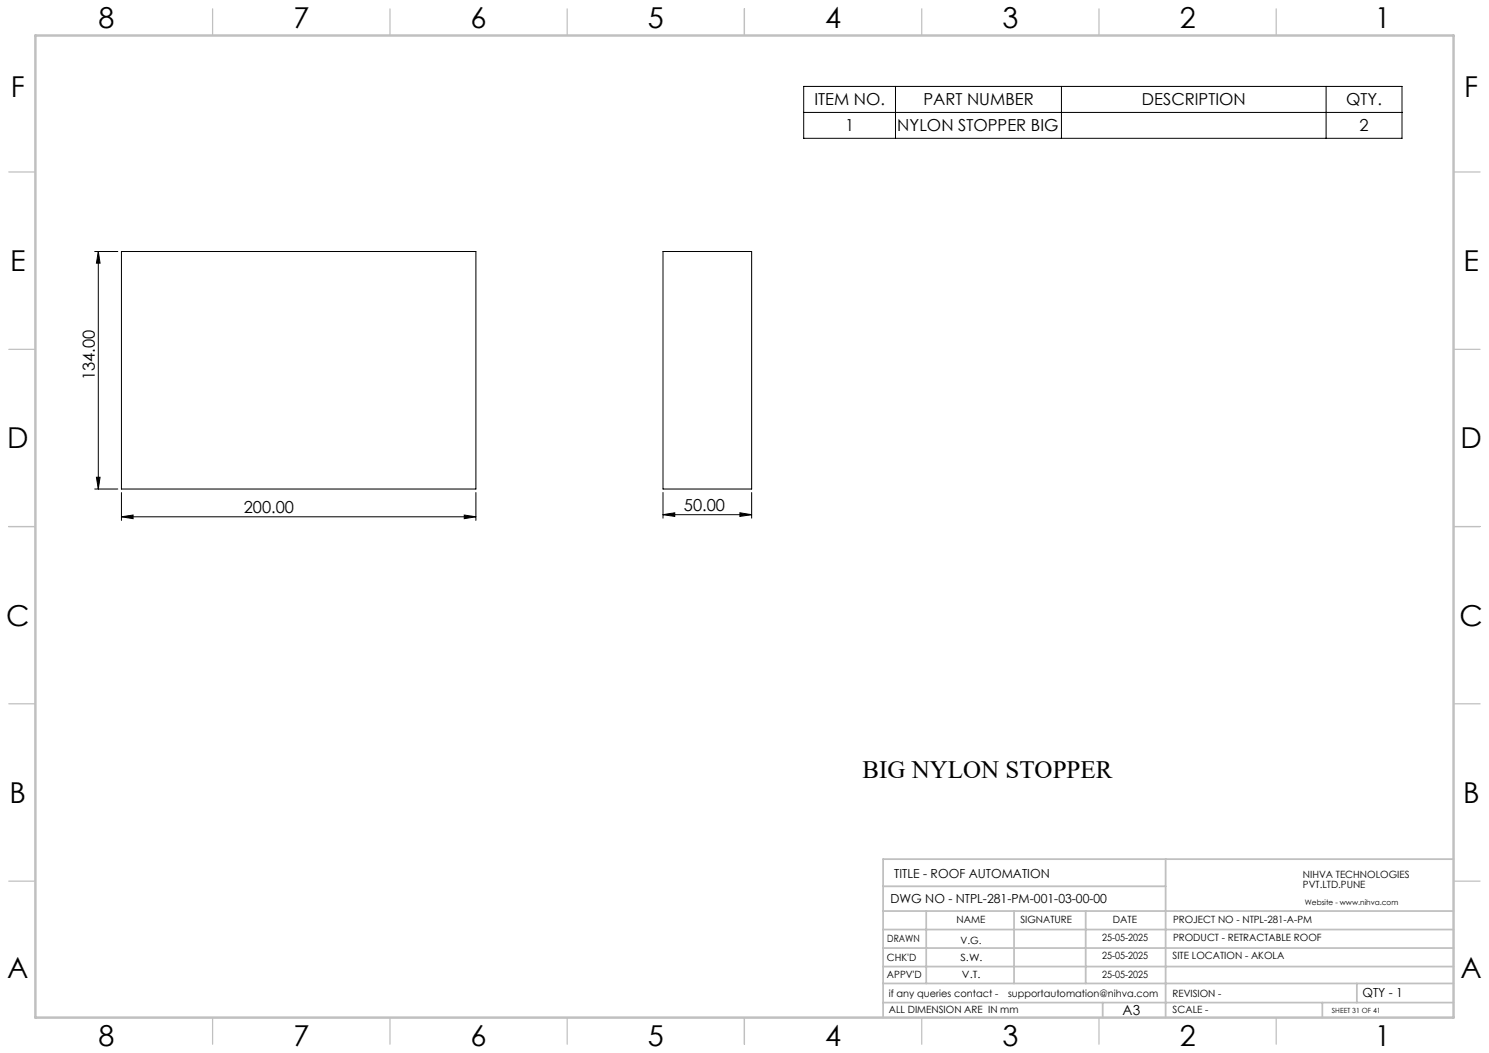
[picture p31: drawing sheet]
<svg xmlns="http://www.w3.org/2000/svg" width="420mm" height="297mm" viewBox="0 0 420 297" stroke-linecap="round" stroke-linejoin="round" font-family="sans-serif">
<defs><g id="words">
<g font-size="8.1">
<text x="27.8" y="8">8</text>
<text x="82.8" y="8">7</text>
<text x="132.8" y="8">6</text>
<text x="182.8" y="8">5</text>
<text x="232.8" y="8">4</text>
<text x="282.8" y="8">3</text>
<text x="332.8" y="8">2</text>
<text x="387.8" y="8">1</text>
<text x="3" y="27.2">F</text>
<text x="413" y="27.2">F</text>
<text x="2.8" y="76.5">E</text>
<text x="412.8" y="76.5">E</text>
<text x="2" y="126.5">D</text>
<text x="412" y="126.5">D</text>
<text x="1.7" y="176.5">C</text>
<text x="411.7" y="176.5">C</text>
<text x="2.7" y="226.5">B</text>
<text x="412.7" y="226.5">B</text>
<text x="2" y="275.7">A</text>
<text x="412" y="275.7">A</text>
<text x="27.8" y="295">8</text>
<text x="82.8" y="295">7</text>
<text x="132.8" y="295">6</text>
<text x="182.8" y="295">5</text>
<text x="232.8" y="295">4</text>
<text x="282.8" y="295">3</text>
<text x="332.8" y="295">2</text>
<text x="387.8" y="295">1</text>
</g>
<text font-size="7.1" x="243.2" y="219.5">BIG NYLON STOPPER</text>
<g font-size="4.7">
<text x="229.7" y="29.7">ITEM NO.</text>
<text x="260.4" y="29.7">PART NUMBER</text>
<text x="322.1" y="29.7">DESCRIPTION</text>
<text x="379.7" y="29.7">QTY.</text>
<text x="238.4" y="37">1</text>
<text x="253.1" y="37">NYLON STOPPER BIG</text>
<text x="383.5" y="37">2</text>
<text x="26.7" y="107.2" transform="rotate(-90 26.7 107.2)">134.00</text>
<text x="68.7" y="144.7">200.00</text>
<text x="192.9" y="144.1">50.00</text>
</g>
<text font-size="3.9" x="316.7" y="286.4">A3</text>
<g font-size="3.5">
<text x="252.2" y="247.7">TITLE - ROOF AUTOMATION</text>
<text x="251.2" y="254.8">DWG NO - NTPL-281-PM-001-03-00-00</text>
<text x="384.3" y="281.1">QTY - 1</text>
</g>
<g font-size="2.8">
<text x="367.5" y="247.7">NIHVA TECHNOLOGIES</text>
<text x="367.5" y="250.5">PVT.LTD.PUNE</text>
<text x="269.8" y="260.4">NAME</text>
<text x="287.8" y="260.4">SIGNATURE</text>
<text x="313.9" y="260.5">DATE</text>
<text x="330.9" y="260.5">PROJECT NO - NTPL-281-A-PM</text>
<text x="250.3" y="265.7">DRAWN</text>
<text x="270.9" y="266.1">V.G.</text>
<text x="310.9" y="265.5">25-05-2025</text>
<text x="330.9" y="265.5">PRODUCT - RETRACTABLE ROOF</text>
<text x="250.2" y="271.1">CHK'D</text>
<text x="250.2" y="275.8">APPV'D</text>
<text x="270.9" y="271.1">S.W.</text>
<text x="271.3" y="275.8">V.T.</text>
<text x="310.9" y="270.6">25-05-2025</text>
<text x="310.9" y="275.8">25-05-2025</text>
<text x="330.7" y="270.6">SITE LOCATION - AKOLA</text>
<text x="250.7" y="281.1">if any queries contact -</text>
<text x="284.3" y="281.1">supportautomation@nihva.com</text>
<text x="330.7" y="281.1">REVISION -</text>
<text x="250.7" y="285.6">ALL DIMENSION ARE IN mm</text>
<text x="330.7" y="285.6">SCALE -</text>
</g>
<text font-size="2.1" x="368.1" y="255.1">Website - www.nihva.com</text>
<text font-size="2" x="375.7" y="285.6">SHEET 31 OF 41</text>
</g></defs>
<g fill="none" stroke="#000" stroke-width=".28">
<path d="M226.7 24.4h168.8v14.6h-168.8zM226.7 31.7h168.8M252.6 24.4v14.6M299.4 24.4v14.6M374.1 24.4v14.6M26.7 70.9h6.5M27.7 70.9v67M27.7 70.9l.5 3.3h-1zM34.3 70.9h99.9v67h-99.9zM187 70.9h25v67h-25zM26.7 137.9h6.5M27.2 134.6h1l-.5 3.3z"/>
<path d="M34.3 138.9v7.9M134.2 138.9v7.9M187 138.9v7.3M212 138.9v7.3M34.3 145.8l3.2-.5v1zM34.3 145.8h99.9M131 145.3l3.2 .5-3.2 .5zM187 145.2l3.3-.6v1.1zM187 145.2h25M208.7 144.6l3.3 .6-3.3 .5z"/>
</g>
<g fill="none" stroke="#c0c0c0" stroke-width=".35">
<path d="M60 2.5v7.5M110 2.5v7.5M160 2.5v7.5M210 2.5v7.5M260 2.5v7.5M310 2.5v7.5M360 2.5v7.5M2.5 48.5h7.5M410 48.5h7.5M2.5 98.5h7.5M410 98.5h7.5M2.5 148.5h7.5"/>
<path d="M410 148.5h7.5M2.5 198.5h7.5M410 198.5h7.5M2.5 248.5h7.5M410 248.5h7.5M60 287v7.5M110 287v7.5M160 287v7.5M210 287v7.5M260 287v7.5M310 287v7.5M360 287v7.5"/>
</g>
<g fill="none" stroke="#c0c0c0" stroke-width=".5">
<path d="M249.1 257h160.9M249.1 250h79.7M261.3 257v20.4M286 257v20.4M306.2 257v20.4M328.8 242.3v44.7M410 242.3h-160.9v44.7M249.1 272.6h160.9M249.1 267.4h160.9M249.1 262.2h160.9M249.1 277.4h160.9M382.7 277.4v5.4"/>
<path d="M249.1 282.8h160.9M311 282.8v4.2M373 282.8v4.2"/>
</g>
<path d="M10 10h400v277h-400z" fill="none" stroke="#c0c0c0" stroke-width=".7"/>
<g fill="#000">
<path d="M27.7 70.9l.5 3.3h-1zM27.2 134.6h1l-.5 3.3z"/>
<path d="M34.3 145.8l3.2-.5v1zM131 145.3l3.2 .5-3.2 .5z"/>
<path d="M187 145.2l3.3-.6v1.1zM208.7 144.6l3.3 .6-3.3 .5z"/>
</g>
<use href="#words"/>
</svg>
